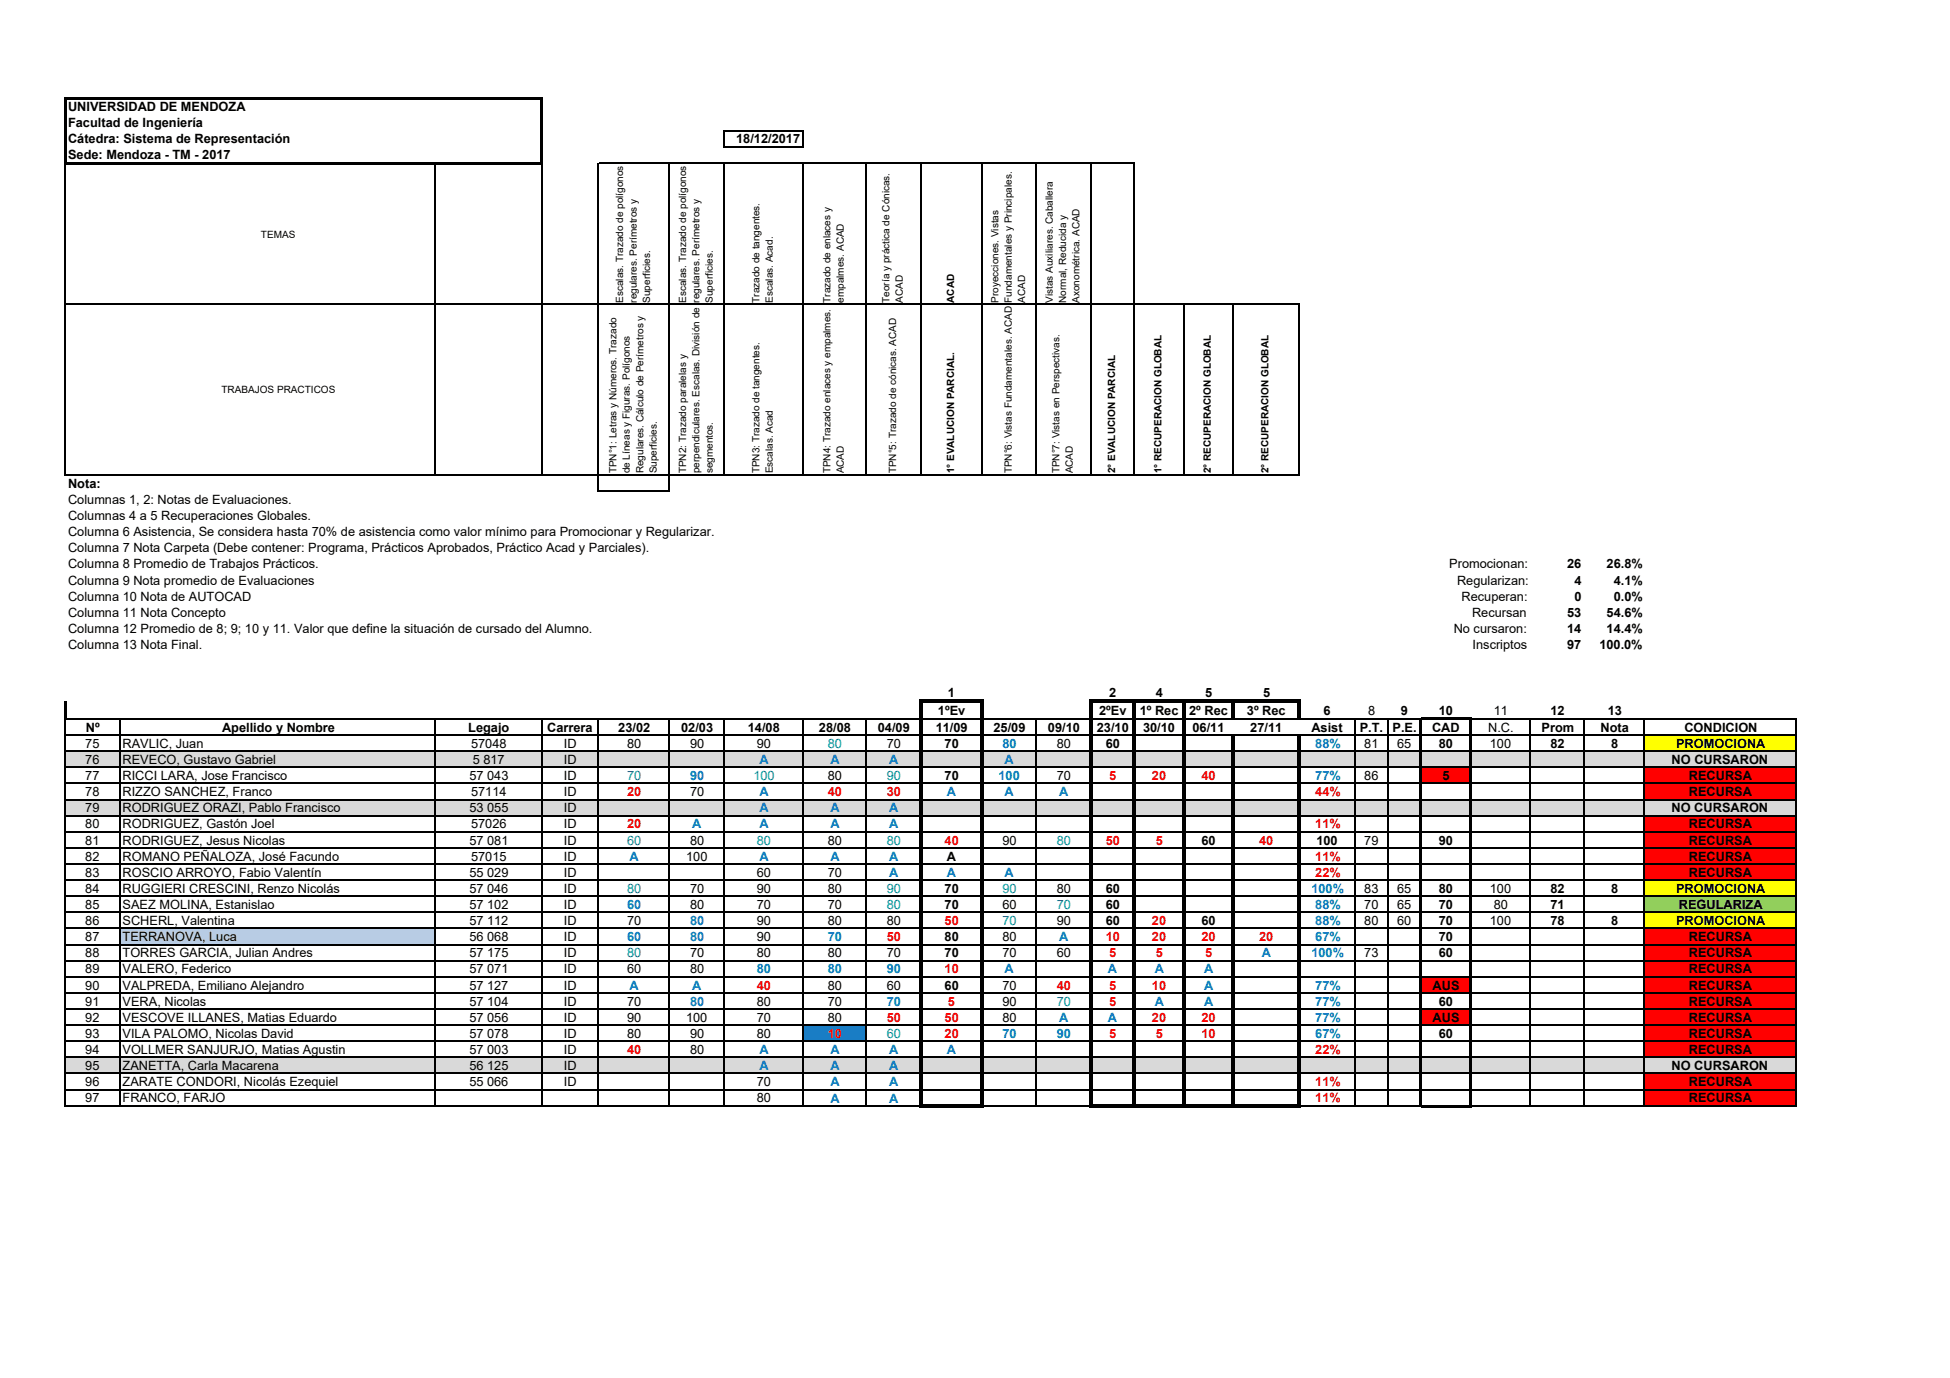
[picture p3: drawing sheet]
<svg xmlns="http://www.w3.org/2000/svg" width="297mm" height="210mm" viewBox="0 0 297 210" stroke-linecap="round" stroke-linejoin="round" font-family="sans-serif">
<defs><g id="words">
<g font-size="1.9">
<text x="10.4" y="16.9">UNIVERSIDAD DE MENDOZA</text>
<text x="10.4" y="19.4">Facultad de Ingeniería</text>
<text x="10.4" y="21.8">Cátedra: Sistema de Representación</text>
<text x="112.1" y="21.8">18/12/2017</text>
<text x="10.4" y="24.2">Sede: Mendoza - TM - 2017</text>
<text x="10.4" y="74.3">Nota:</text>
<text x="10.4" y="76.8">Columnas 1, 2: Notas de Evaluaciones.</text>
<text x="10.4" y="79.2">Columnas 4 a 5 Recuperaciones Globales.</text>
<text x="10.4" y="81.7">Columna 6 Asistencia, Se considera hasta 70% de asistencia como valor mínimo para Promocionar y Regularizar.</text>
<text x="10.4" y="84.2">Columna 7 Nota Carpeta (Debe contener: Programa, Prácticos Aprobados, Práctico Acad y Parciales).</text>
<text x="10.4" y="86.6">Columna 8 Promedio de Trabajos Prácticos.</text>
<text x="10.4" y="89.1">Columna 9 Nota promedio de Evaluaciones</text>
<text x="220.8" y="86.6">Promocionan:</text>
<text x="222" y="89.1">Regularizan:</text>
<text x="238.7" y="86.6">26</text>
<text x="239.8" y="89.1">4</text>
<text x="244.7" y="86.6">26.8%</text>
<text x="245.8" y="89.1">4.1%</text>
<text x="10.4" y="91.5">Columna 10 Nota de AUTOCAD</text>
<text x="10.4" y="94">Columna 11 Nota Concepto</text>
<text x="222.6" y="91.5">Recuperan:</text>
<text x="224.2" y="94">Recursan</text>
<text x="238.7" y="94">53</text>
<text x="239.8" y="91.5">0</text>
<text x="244.7" y="94">54.6%</text>
<text x="245.8" y="91.5">0.0%</text>
<text x="10.4" y="98.9">Columna 13 Nota Final.</text>
<text x="10.4" y="96.4">Columna 12 Promedio de 8; 9; 10 y 11. Valor que define la situación de cursado del Alumno.</text>
<text x="221.4" y="96.4">No cursaron:</text>
<text x="224.3" y="98.9">Inscriptos</text>
<text x="238.7" y="98.9">97</text>
<text x="238.7" y="96.4">14</text>
<text x="243.6" y="98.9">100.0%</text>
<text x="244.7" y="96.4">14.4%</text>
<text x="144.4" y="106.2">1</text>
<text x="168.9" y="106.2">2</text>
<text x="176.1" y="106.2">4</text>
<text x="183.6" y="106.2">5</text>
<text x="192.4" y="106.2">5</text>
<text x="13" y="114">75</text>
<text x="13.1" y="111.5">Nº</text>
<text x="18.7" y="114">RAVLIC, Juan</text>
<text x="33.8" y="111.5">Apellido y Nombre</text>
<text x="71.3" y="111.5">Legajo</text>
<text x="71.8" y="114">57048</text>
<text x="83.4" y="111.5">Carrera</text>
<text x="85.9" y="114">ID</text>
<text x="94.2" y="111.5">23/02</text>
<text x="95.5" y="114">80</text>
<text x="103.8" y="111.5">02/03</text>
<text x="105.1" y="114">90</text>
<text x="113.9" y="111.5">14/08</text>
<text x="115.3" y="114">90</text>
<text x="124.7" y="111.5">28/08</text>
<text x="133.7" y="111.5">04/09</text>
<text x="135.1" y="114">70</text>
<text x="142.5" y="111.5">11/09</text>
<text x="142.9" y="108.9">1ºEv</text>
<text x="143.9" y="114">70</text>
<text x="151.3" y="111.5">25/09</text>
<text x="159.6" y="111.5">09/10</text>
<text x="161" y="114">80</text>
<text x="167.1" y="111.5">23/10</text>
<text x="167.4" y="108.9">2ºEv</text>
<text x="168.4" y="114">60</text>
<text x="173.6" y="108.9">1º Rec</text>
<text x="174.1" y="111.5">30/10</text>
<text x="181.1" y="108.9">2º Rec</text>
<text x="181.6" y="111.5">06/11</text>
<text x="189.9" y="108.9">3º Rec</text>
<text x="190.5" y="111.5">27/11</text>
<text x="199.8" y="111.5">Asist</text>
<text x="201.6" y="108.9">6</text>
<text x="207.1" y="111.5">P.T.</text>
<text x="207.8" y="114">81</text>
<text x="208.4" y="108.9">8</text>
<text x="212.1" y="111.5">P.E.</text>
<text x="212.8" y="114">65</text>
<text x="213.4" y="108.9">9</text>
<text x="218.1" y="111.5">CAD</text>
<text x="219.2" y="108.9">10</text>
<text x="219.2" y="114">80</text>
<text x="226.7" y="111.5">N.C.</text>
<text x="226.9" y="114">100</text>
<text x="227.5" y="108.9">11</text>
<text x="234.8" y="111.5">Prom</text>
<text x="236.2" y="114">82</text>
<text x="236.2" y="108.9">12</text>
<text x="243.8" y="111.5">Nota</text>
<text x="244.9" y="108.9">13</text>
<text x="245.4" y="114">8</text>
<text x="255.3" y="114">PROMOCIONA</text>
<text x="256.6" y="111.5">CONDICION</text>
<text x="13" y="118.9">77</text>
<text x="13" y="116.4">76</text>
<text x="18.7" y="118.9">RICCI LARA, Jose Francisco</text>
<text x="18.7" y="116.4">REVECO, Gustavo Gabriel</text>
<text x="71.5" y="118.9">57 043</text>
<text x="72" y="116.4">5 817</text>
<text x="85.9" y="118.9">ID</text>
<text x="85.9" y="116.4">ID</text>
<text x="126.1" y="118.9">80</text>
<text x="143.9" y="118.9">70</text>
<text x="161" y="118.9">70</text>
<text x="207.8" y="118.9">86</text>
<text x="219.7" y="118.9">5</text>
<text x="254.6" y="116.4">NO CURSARON</text>
<text x="257.3" y="118.9">RECURSA</text>
<text x="13" y="121.3">78</text>
<text x="13" y="123.8">79</text>
<text x="18.7" y="121.3">RIZZO SANCHEZ, Franco</text>
<text x="18.7" y="123.8">RODRIGUEZ ORAZI, Pablo Francisco</text>
<text x="71.5" y="123.8">53 055</text>
<text x="71.8" y="121.3">57114</text>
<text x="85.9" y="123.8">ID</text>
<text x="85.9" y="121.3">ID</text>
<text x="105.1" y="121.3">70</text>
<text x="254.6" y="123.8">NO CURSARON</text>
<text x="257.3" y="121.3">RECURSA</text>
<text x="13" y="131.1">82</text>
<text x="13" y="126.2">80</text>
<text x="13" y="128.7">81</text>
<text x="18.7" y="131.1">ROMANO PEÑALOZA, José Facundo</text>
<text x="18.7" y="126.2">RODRIGUEZ, Gastón Joel</text>
<text x="18.7" y="128.7">RODRIGUEZ, Jesus Nicolas</text>
<text x="71.5" y="128.7">57 081</text>
<text x="71.7" y="131.1">57015</text>
<text x="71.8" y="126.2">57026</text>
<text x="85.9" y="128.7">ID</text>
<text x="85.9" y="131.1">ID</text>
<text x="85.9" y="126.2">ID</text>
<text x="104.5" y="131.1">100</text>
<text x="105.1" y="128.7">80</text>
<text x="126.1" y="128.7">80</text>
<text x="144.2" y="131.1">A</text>
<text x="152.7" y="128.7">90</text>
<text x="183" y="128.7">60</text>
<text x="200.5" y="128.7">100</text>
<text x="207.8" y="128.7">79</text>
<text x="219.2" y="128.7">90</text>
<text x="257.3" y="128.7">RECURSA</text>
<text x="257.3" y="131.1">RECURSA</text>
<text x="257.3" y="126.2">RECURSA</text>
<text x="13" y="133.6">83</text>
<text x="13" y="136.1">84</text>
<text x="18.7" y="133.6">ROSCIO ARROYO, Fabio Valentín</text>
<text x="18.7" y="136.1">RUGGIERI CRESCINI, Renzo Nicolás</text>
<text x="71.5" y="136.1">57 046</text>
<text x="71.5" y="133.6">55 029</text>
<text x="85.9" y="136.1">ID</text>
<text x="85.9" y="133.6">ID</text>
<text x="105.1" y="136.1">70</text>
<text x="115.3" y="133.6">60</text>
<text x="115.3" y="136.1">90</text>
<text x="126.1" y="133.6">70</text>
<text x="126.1" y="136.1">80</text>
<text x="143.9" y="136.1">70</text>
<text x="161" y="136.1">80</text>
<text x="168.4" y="136.1">60</text>
<text x="207.8" y="136.1">83</text>
<text x="212.8" y="136.1">65</text>
<text x="219.2" y="136.1">80</text>
<text x="226.9" y="136.1">100</text>
<text x="236.2" y="136.1">82</text>
<text x="245.4" y="136.1">8</text>
<text x="255.3" y="136.1">PROMOCIONA</text>
<text x="257.3" y="133.6">RECURSA</text>
<text x="13" y="141">86</text>
<text x="13" y="138.5">85</text>
<text x="13" y="143.4">87</text>
<text x="18.7" y="141">SCHERL, Valentina</text>
<text x="18.7" y="138.5">SAEZ MOLINA, Estanislao</text>
<text x="18.7" y="143.4">TERRANOVA, Luca</text>
<text x="71.5" y="141">57 112</text>
<text x="71.5" y="138.5">57 102</text>
<text x="71.5" y="143.4">56 068</text>
<text x="85.9" y="141">ID</text>
<text x="85.9" y="138.5">ID</text>
<text x="85.9" y="143.4">ID</text>
<text x="95.5" y="141">70</text>
<text x="105.1" y="138.5">80</text>
<text x="115.3" y="138.5">70</text>
<text x="115.3" y="141">90</text>
<text x="115.3" y="143.4">90</text>
<text x="126.1" y="138.5">70</text>
<text x="126.1" y="141">80</text>
<text x="135.1" y="141">80</text>
<text x="143.9" y="138.5">70</text>
<text x="143.9" y="143.4">80</text>
<text x="152.7" y="138.5">60</text>
<text x="152.7" y="143.4">80</text>
<text x="161" y="141">90</text>
<text x="168.4" y="138.5">60</text>
<text x="168.4" y="141">60</text>
<text x="183" y="141">60</text>
<text x="207.8" y="138.5">70</text>
<text x="207.8" y="141">80</text>
<text x="212.8" y="138.5">65</text>
<text x="212.8" y="141">60</text>
<text x="219.2" y="138.5">70</text>
<text x="219.2" y="143.4">70</text>
<text x="219.2" y="141">70</text>
<text x="226.9" y="141">100</text>
<text x="227.5" y="138.5">80</text>
<text x="236.2" y="138.5">71</text>
<text x="236.2" y="141">78</text>
<text x="245.4" y="141">8</text>
<text x="255.3" y="141">PROMOCIONA</text>
<text x="255.7" y="138.5">REGULARIZA</text>
<text x="257.3" y="143.4">RECURSA</text>
<text x="13" y="148.3">89</text>
<text x="13" y="145.9">88</text>
<text x="18.7" y="148.3">VALERO, Federico</text>
<text x="18.7" y="145.9">TORRES GARCIA, Julian Andres</text>
<text x="71.5" y="148.3">57 071</text>
<text x="71.5" y="145.9">57 175</text>
<text x="85.9" y="148.3">ID</text>
<text x="85.9" y="145.9">ID</text>
<text x="95.5" y="148.3">60</text>
<text x="105.1" y="148.3">80</text>
<text x="105.1" y="145.9">70</text>
<text x="115.3" y="145.9">80</text>
<text x="126.1" y="145.9">80</text>
<text x="135.1" y="145.9">70</text>
<text x="143.9" y="145.9">70</text>
<text x="152.7" y="145.9">70</text>
<text x="161" y="145.9">60</text>
<text x="207.8" y="145.9">73</text>
<text x="219.2" y="145.9">60</text>
<text x="257.3" y="145.9">RECURSA</text>
<text x="257.3" y="148.3">RECURSA</text>
<text x="13" y="153.2">91</text>
<text x="13" y="155.7">92</text>
<text x="13" y="150.8">90</text>
<text x="18.7" y="153.2">VERA, Nicolas</text>
<text x="18.7" y="155.7">VESCOVE ILLANES, Matias Eduardo</text>
<text x="18.7" y="150.8">VALPREDA, Emiliano Alejandro</text>
<text x="71.5" y="150.8">57 127</text>
<text x="71.5" y="155.7">57 056</text>
<text x="71.5" y="153.2">57 104</text>
<text x="85.9" y="150.8">ID</text>
<text x="85.9" y="155.7">ID</text>
<text x="85.9" y="153.2">ID</text>
<text x="95.5" y="155.7">90</text>
<text x="95.5" y="153.2">70</text>
<text x="104.5" y="155.7">100</text>
<text x="115.3" y="155.7">70</text>
<text x="115.3" y="153.2">80</text>
<text x="126.1" y="155.7">80</text>
<text x="126.1" y="153.2">70</text>
<text x="126.1" y="150.8">80</text>
<text x="135.1" y="150.8">60</text>
<text x="143.9" y="150.8">60</text>
<text x="152.7" y="150.8">70</text>
<text x="152.7" y="153.2">90</text>
<text x="152.7" y="155.7">80</text>
<text x="218.2" y="150.8">AUS</text>
<text x="218.2" y="155.7">AUS</text>
<text x="219.2" y="153.2">60</text>
<text x="257.3" y="150.8">RECURSA</text>
<text x="257.3" y="153.2">RECURSA</text>
<text x="257.3" y="155.7">RECURSA</text>
<text x="13" y="160.6">94</text>
<text x="13" y="158.2">93</text>
<text x="18.7" y="160.6">VOLLMER SANJURJO, Matias Agustin</text>
<text x="18.7" y="158.2">VILA PALOMO, Nicolas David</text>
<text x="71.5" y="160.6">57 003</text>
<text x="71.5" y="158.2">57 078</text>
<text x="85.9" y="160.6">ID</text>
<text x="85.9" y="158.2">ID</text>
<text x="95.5" y="158.2">80</text>
<text x="105.1" y="158.2">90</text>
<text x="105.1" y="160.6">80</text>
<text x="115.3" y="158.2">80</text>
<text x="219.2" y="158.2">60</text>
<text x="257.3" y="158.2">RECURSA</text>
<text x="257.3" y="160.6">RECURSA</text>
<text x="13" y="168">97</text>
<text x="13" y="165.5">96</text>
<text x="13" y="163.1">95</text>
<text x="18.7" y="165.5">ZARATE CONDORI, Nicolás Ezequiel</text>
<text x="18.7" y="163.1">ZANETTA, Carla Macarena</text>
<text x="18.7" y="167.9">FRANCO, FARJO</text>
<text x="71.5" y="165.5">55 066</text>
<text x="71.5" y="163.1">56 125</text>
<text x="85.9" y="165.5">ID</text>
<text x="85.9" y="163.1">ID</text>
<text x="115.3" y="165.5">70</text>
<text x="115.3" y="168">80</text>
<text x="254.6" y="163.1">NO CURSARON</text>
<text x="257.3" y="165.5">RECURSA</text>
<text x="257.3" y="167.9">RECURSA</text>
</g>
<g font-size="1.9" fill="#00b050">
<text x="126.1" y="114">80</text>
<text x="95.5" y="118.9">70</text>
<text x="114.8" y="118.9">100</text>
<text x="135.1" y="118.9">90</text>
<text x="95.5" y="128.7">60</text>
<text x="115.3" y="128.7">80</text>
<text x="135.1" y="128.7">80</text>
<text x="161" y="128.7">80</text>
<text x="95.5" y="136.1">80</text>
<text x="135.1" y="136.1">90</text>
<text x="152.7" y="136.1">90</text>
<text x="135.1" y="138.5">80</text>
<text x="152.7" y="141">70</text>
<text x="161" y="138.5">70</text>
<text x="95.5" y="145.9">80</text>
<text x="161" y="153.2">70</text>
<text x="135.1" y="158.2">60</text>
</g>
<g font-size="1.9" fill="#0070c0">
<text x="152.7" y="114">80</text>
<text x="200.4" y="114">88%</text>
<text x="105.1" y="118.9">90</text>
<text x="115.7" y="116.4">A</text>
<text x="126.5" y="116.4">A</text>
<text x="135.4" y="116.4">A</text>
<text x="152.1" y="118.9">100</text>
<text x="153" y="116.4">A</text>
<text x="200.4" y="118.9">77%</text>
<text x="115.7" y="121.3">A</text>
<text x="115.7" y="123.8">A</text>
<text x="126.5" y="123.8">A</text>
<text x="135.4" y="123.8">A</text>
<text x="144.2" y="121.3">A</text>
<text x="153" y="121.3">A</text>
<text x="161.3" y="121.3">A</text>
<text x="95.9" y="131.1">A</text>
<text x="105.4" y="126.2">A</text>
<text x="115.7" y="126.2">A</text>
<text x="115.7" y="131.1">A</text>
<text x="126.5" y="126.2">A</text>
<text x="126.5" y="131.1">A</text>
<text x="135.4" y="126.2">A</text>
<text x="135.4" y="131.1">A</text>
<text x="135.4" y="133.6">A</text>
<text x="144.2" y="133.6">A</text>
<text x="153" y="133.6">A</text>
<text x="199.8" y="136.1">100%</text>
<text x="95.5" y="138.5">60</text>
<text x="95.5" y="143.4">60</text>
<text x="105.1" y="141">80</text>
<text x="105.1" y="143.4">80</text>
<text x="126.1" y="143.4">70</text>
<text x="161.3" y="143.4">A</text>
<text x="200.4" y="138.5">88%</text>
<text x="200.4" y="143.4">67%</text>
<text x="200.4" y="141">88%</text>
<text x="115.3" y="148.3">80</text>
<text x="126.1" y="148.3">80</text>
<text x="135.1" y="148.3">90</text>
<text x="153" y="148.3">A</text>
<text x="168.8" y="148.3">A</text>
<text x="175.9" y="148.3">A</text>
<text x="183.4" y="148.3">A</text>
<text x="192.2" y="145.9">A</text>
<text x="199.8" y="145.9">100%</text>
<text x="95.9" y="150.8">A</text>
<text x="105.1" y="153.2">80</text>
<text x="105.4" y="150.8">A</text>
<text x="135.1" y="153.2">70</text>
<text x="161.3" y="155.7">A</text>
<text x="168.8" y="155.7">A</text>
<text x="175.9" y="153.2">A</text>
<text x="183.4" y="153.2">A</text>
<text x="183.4" y="150.8">A</text>
<text x="200.4" y="153.2">77%</text>
<text x="200.4" y="150.8">77%</text>
<text x="200.4" y="155.7">77%</text>
<text x="115.7" y="160.6">A</text>
<text x="126.5" y="160.6">A</text>
<text x="135.4" y="160.6">A</text>
<text x="144.2" y="160.6">A</text>
<text x="152.7" y="158.2">70</text>
<text x="161" y="158.2">90</text>
<text x="200.4" y="158.2">67%</text>
<text x="115.7" y="163.1">A</text>
<text x="126.5" y="165.5">A</text>
<text x="126.5" y="163.1">A</text>
<text x="135.4" y="165.5">A</text>
<text x="135.4" y="163.1">A</text>
<text x="126.5" y="168.1">A</text>
<text x="135.4" y="168.1">A</text>
</g>
<g font-size="1.9" fill="#f00">
<text x="168.9" y="118.9">5</text>
<text x="175.5" y="118.9">20</text>
<text x="183" y="118.9">40</text>
<text x="95.5" y="121.3">20</text>
<text x="126.1" y="121.3">40</text>
<text x="135.1" y="121.3">30</text>
<text x="200.4" y="121.3">44%</text>
<text x="95.5" y="126.2">20</text>
<text x="143.9" y="128.7">40</text>
<text x="168.4" y="128.7">50</text>
<text x="176.1" y="128.7">5</text>
<text x="191.8" y="128.7">40</text>
<text x="200.4" y="131.1">11%</text>
<text x="200.4" y="126.2">11%</text>
<text x="200.4" y="133.6">22%</text>
<text x="135.1" y="143.4">50</text>
<text x="143.9" y="141">50</text>
<text x="168.4" y="143.4">10</text>
<text x="175.5" y="143.4">20</text>
<text x="175.5" y="141">20</text>
<text x="183" y="143.4">20</text>
<text x="191.8" y="143.4">20</text>
<text x="143.9" y="148.3">10</text>
<text x="168.9" y="145.9">5</text>
<text x="176.1" y="145.9">5</text>
<text x="183.6" y="145.9">5</text>
<text x="115.3" y="150.8">40</text>
<text x="135.1" y="155.7">50</text>
<text x="143.9" y="155.7">50</text>
<text x="144.4" y="153.2">5</text>
<text x="161" y="150.8">40</text>
<text x="168.9" y="150.8">5</text>
<text x="168.9" y="153.2">5</text>
<text x="175.5" y="150.8">10</text>
<text x="175.5" y="155.7">20</text>
<text x="183" y="155.7">20</text>
<text x="95.5" y="160.6">40</text>
<text x="126.1" y="158.2">10</text>
<text x="143.9" y="158.2">20</text>
<text x="168.9" y="158.2">5</text>
<text x="176.1" y="158.2">5</text>
<text x="183" y="158.2">10</text>
<text x="200.4" y="160.6">22%</text>
<text x="200.4" y="167.9">11%</text>
<text x="200.4" y="165.5">11%</text>
</g>
<g font-size="1.5">
<text x="39.7" y="36.2">TEMAS</text>
<text x="95" y="46.1" transform="rotate(-90 95 46.1)">Escalas. Trazado de polígonos</text>
<text x="97" y="46.1" transform="rotate(-90 97 46.1)">regulares. Perímetros y</text>
<text x="99" y="46.1" transform="rotate(-90 99 46.1)">Superficies.</text>
<text x="104.5" y="46.1" transform="rotate(-90 104.5 46.1)">Escalas. Trazado de polígonos</text>
<text x="106.5" y="46.1" transform="rotate(-90 106.5 46.1)">regulares. Perímetros y</text>
<text x="108.6" y="46.1" transform="rotate(-90 108.6 46.1)">Superficies.</text>
<text x="115.7" y="46.1" transform="rotate(-90 115.7 46.1)">Trazado de tangentes.</text>
<text x="117.7" y="46.1" transform="rotate(-90 117.7 46.1)">Escalas. Acad.</text>
<text x="126.5" y="46.1" transform="rotate(-90 126.5 46.1)">Trazado de enlaces y</text>
<text x="128.6" y="46.1" transform="rotate(-90 128.6 46.1)">empalmes. ACAD</text>
<text x="135.5" y="46.1" transform="rotate(-90 135.5 46.1)">Teoría y práctica de Cónicas.</text>
<text x="137.5" y="46.1" transform="rotate(-90 137.5 46.1)">ACAD</text>
<text x="145.3" y="46.1" transform="rotate(-90 145.3 46.1)">ACAD</text>
<text x="152.1" y="46.1" transform="rotate(-90 152.1 46.1)">Proyecciones. Vistas</text>
<text x="154.1" y="46.1" transform="rotate(-90 154.1 46.1)">Fundamentales y Principales.</text>
<text x="156.2" y="46.1" transform="rotate(-90 156.2 46.1)">ACAD</text>
<text x="160.4" y="46.1" transform="rotate(-90 160.4 46.1)">Vistas Auxiliares. Caballera</text>
<text x="162.4" y="46.1" transform="rotate(-90 162.4 46.1)">Normal, Reducida y</text>
<text x="164.5" y="46.1" transform="rotate(-90 164.5 46.1)">Axonométrica. ACAD</text>
<text x="33.7" y="59.9">TRABAJOS PRACTICOS</text>
<text x="93.9" y="72.1" transform="rotate(-90 93.9 72.1)">TPN°1: Letras y Números. Trazado</text>
<text x="96" y="72.1" transform="rotate(-90 96 72.1)">de Líneas y Figuras. Polígonos</text>
<text x="98" y="72.1" transform="rotate(-90 98 72.1)">Regulares. Cálculo de Perímetros y</text>
<text x="100" y="72.1" transform="rotate(-90 100 72.1)">Superficies.</text>
<text x="104.5" y="72.1" transform="rotate(-90 104.5 72.1)">TPN2: Trazado paralelas y</text>
<text x="106.5" y="72.1" transform="rotate(-90 106.5 72.1)">perpendiculares. Escalas. División de</text>
<text x="108.6" y="72.1" transform="rotate(-90 108.6 72.1)">segmentos.</text>
<text x="115.7" y="72.1" transform="rotate(-90 115.7 72.1)">TPN3: Trazado de tangentes.</text>
<text x="117.7" y="72.1" transform="rotate(-90 117.7 72.1)">Escalas. Acad</text>
<text x="126.5" y="72.1" transform="rotate(-90 126.5 72.1)">TPN4: Trazado enlaces y empalmes.</text>
<text x="128.6" y="72.1" transform="rotate(-90 128.6 72.1)">ACAD</text>
<text x="136.5" y="72.1" transform="rotate(-90 136.5 72.1)">TPN°5: Trazado de cónicas. ACAD</text>
<text x="145.3" y="72.1" transform="rotate(-90 145.3 72.1)">1° EVALUCION PARCIAL.</text>
<text x="154.1" y="72.1" transform="rotate(-90 154.1 72.1)">TPN°6: Vistas Fundamentales. ACAD</text>
<text x="161.4" y="72.1" transform="rotate(-90 161.4 72.1)">TPN°7: Vistas en Perspectivas.</text>
<text x="163.4" y="72.1" transform="rotate(-90 163.4 72.1)">ACAD</text>
<text x="169.9" y="72.1" transform="rotate(-90 169.9 72.1)">2° EVALUCION PARCIAL</text>
<text x="176.9" y="72.1" transform="rotate(-90 176.9 72.1)">1° RECUPERACION GLOBAL</text>
<text x="184.4" y="72.1" transform="rotate(-90 184.4 72.1)">2° RECUPERACION GLOBAL</text>
<text x="193.2" y="72.1" transform="rotate(-90 193.2 72.1)">2° RECUPERACION GLOBAL</text>
</g>
</g></defs>
<path d="M9.9 14.8v10.3M10.1 15h72.6M82.5 15.2v9.9M10.1 24.9h72.6M9.9 106.8v2.8M216.4 109.4v2.7M216.5 109.6h7.7M224.1 109.7v2.4" fill="none" stroke="#000" stroke-width=".34"/>
<g fill="none" stroke="#000" stroke-width=".17">
<path d="M110.3 19.8v2.6M110.4 19.9h12.1M122.4 20v2.4M9.9 25.1v47.4M66.3 25.1v47.4M82.5 25.1v47.4M91.1 24.8v50.1M91.2 24.9h81.6M102 25v49.9M110.3 25v47.5M110.4 22.4h12.1M122.4 25v47.5"/>
<path d="M131.9 25v47.5M140.2 25v47.5M149.6 25v47.5M157.9 25v47.5M166.2 25v47.5M172.8 25v47.5M10 46.4h188M180.3 46.5v26M187.8 46.5v26M197.9 46.5v26M10 72.4h188M91.2 74.8h10.9"/>
<path d="M9.9 109.6v2.5M10 112h130M10.1 109.6h129.9M18.2 109.6v2.5M66.3 109.6v2.5M82.5 109.6v2.5M91.1 109.6v2.5M102 109.6v2.5M110.3 109.6v2.5M122.4 109.6v2.5M131.9 109.6v2.5M140.5 109.6h8.8"/>
<path d="M140.5 112h8.8M149.8 109.6h16.1M149.8 112h16.1M157.9 109.6v2.5M166.4 109.6h6.1M166.4 112h6.1M173 109.6h7M173 112h7M180.5 109.6h7.1M180.5 112h35.7M188.1 109.6h9.6M198.2 109.6h18"/>
<path d="M206.4 109.6v2.5M211.4 109.6v2.5M216.5 112h7.4M224.2 109.6h49.5M224.2 112h49.5M233 109.6v2.5M241.3 109.6v2.5M250.5 109.6v2.5M273.6 109.6v2.5"/>
</g>
<path d="M140 106.6h.5v5.5h-.5zM140.5 106.6h9.3v.5h-9.3zM149.3 107.1h.5v5h-.5zM165.9 106.6h.5v5.5h-.5zM166.4 106.6h31.8v.5h-31.8zM172.5 107.1h.5v5h-.5zM180 107.1h.5v5h-.5zM187.6 107.1h.5v2.5h-.5zM197.7 107.1h.5v2.5h-.5z" fill="#000"/>
<path d="M250.5 112.1h23.2v2.5h-23.2z" fill="#ff0"/>
<path d="M10 114.5h263.7v2.5h-263.7z" fill="#d9d9d9"/>
<g fill="#f00">
<path d="M216.4 116.9h7.8v2.6h-7.8z"/>
<path d="M250.5 116.9h23.2v2.6h-23.2z"/>
<path d="M250.5 119.4h23.2v2.5h-23.2z"/>
</g>
<path d="M10 121.8h263.7v2.6h-263.7z" fill="#d9d9d9"/>
<g fill="#f00">
<path d="M250.5 124.3h23.2v2.5h-23.2z"/>
<path d="M250.5 126.7h23.2v2.6h-23.2z"/>
<path d="M250.5 129.2h23.2v2.5h-23.2z"/>
<path d="M250.5 131.7h23.2v2.5h-23.2z"/>
</g>
<path d="M250.5 134.1h23.2v2.6h-23.2z" fill="#ff0"/>
<path d="M250.5 136.6h23.2v2.5h-23.2z" fill="#92d050"/>
<path d="M250.5 139h23.2v2.6h-23.2z" fill="#ff0"/>
<path d="M18.2 141.5h48.2v2.5h-48.2z" fill="#b8cce4"/>
<g fill="#f00">
<path d="M250.5 141.5h23.2v2.5h-23.2z"/>
<path d="M250.5 143.9h23.2v2.6h-23.2z"/>
<path d="M250.5 146.4h23.2v2.5h-23.2z"/>
<path d="M216.4 148.8h7.8v2.6h-7.8z"/>
<path d="M250.5 148.8h23.2v2.6h-23.2z"/>
<path d="M250.5 151.3h23.2v2.5h-23.2z"/>
<path d="M216.4 153.8h7.8v2.5h-7.8z"/>
<path d="M250.5 153.8h23.2v2.5h-23.2z"/>
</g>
<path d="M122.4 156.2h9.6v2.5h-9.6z" fill="#00b0f0"/>
<g fill="#f00">
<path d="M250.5 156.2h23.2v2.5h-23.2z"/>
<path d="M250.5 158.7h23.2v2.5h-23.2z"/>
</g>
<path d="M10 161.1h263.7v2.6h-263.7z" fill="#d9d9d9"/>
<g fill="#f00">
<path d="M250.5 163.6h23.2v2.5h-23.2z"/>
<path d="M250.5 166h23.2v2.7h-23.2z"/>
</g>
<g fill="none" stroke="#000" stroke-width=".17">
<path d="M9.9 111.9v56.8M10 112h130M10 114.5h130M10 116.9h130M10 119.4h130M18.2 112.1v56.6M66.3 112.1v56.6M82.5 112.1v56.6M91.1 112.1v56.6M102 112.1v56.6M110.3 112.1v56.6M122.4 112.1v56.6"/>
<path d="M131.9 112.1v56.6M140.5 112h8.8M140.5 114.5h8.8M140.5 116.9h8.8M140.5 119.4h8.8M149.8 112h16.1M149.8 114.5h16.1M149.8 116.9h16.1M149.8 119.4h16.1M157.9 112.1v56.6M166.4 112h6.1M166.4 114.5h6.1"/>
<path d="M166.4 116.9h6.1M166.4 119.4h6.1M173 112h7M173 114.5h7M173 116.9h7M173 119.4h7M180.5 112h7.1M180.5 114.5h7.1M180.5 116.9h7.1M180.5 119.4h7.1M188.1 112h9.6M188.1 114.5h9.6"/>
<path d="M188.1 116.9h9.6M188.1 119.4h9.6M198.2 112h18M198.2 114.5h18M198.2 116.9h18M198.2 119.4h18M206.4 112.1v56.6M211.4 112.1v56.6M216.5 112h7.4M216.5 114.5h7.4M216.5 116.9h7.4M216.5 119.4h7.4"/>
<path d="M224.2 112h49.5M224.2 114.5h49.5M224.2 116.9h49.5M224.2 119.4h49.5M233 112.1v56.6M241.3 112.1v56.6M250.5 112.1v56.6M273.6 112.1v56.6M10 121.8h130M10 124.3h130M10 126.7h130M10 129.2h130"/>
<path d="M10 131.7h130M10 134.1h130M10 136.6h130M10 139h130M140.5 121.8h8.8M140.5 124.3h8.8M140.5 126.7h8.8M140.5 129.2h8.8M140.5 131.7h8.8M140.5 134.1h8.8M140.5 136.6h8.8M140.5 139h8.8"/>
<path d="M149.8 121.8h16.1M149.8 124.3h16.1M149.8 126.7h16.1M149.8 129.2h16.1M149.8 131.7h16.1M149.8 134.1h16.1M149.8 136.6h16.1M149.8 139h16.1M166.4 121.8h6.1M166.4 124.3h6.1M166.4 126.7h6.1M166.4 129.2h6.1"/>
<path d="M166.4 131.7h6.1M166.4 134.1h6.1M166.4 136.6h6.1M166.4 139h6.1M173 121.8h7M173 124.3h7M173 126.7h7M173 129.2h7M173 131.7h7M173 134.1h7M173 136.6h7M173 139h7"/>
<path d="M180.5 121.8h7.1M180.5 124.3h7.1M180.5 126.7h7.1M180.5 129.2h7.1M180.5 131.7h7.1M180.5 134.1h7.1M180.5 136.6h7.1M180.5 139h7.1M188.1 121.8h9.6M188.1 124.3h9.6M188.1 126.7h9.6M188.1 129.2h9.6"/>
<path d="M188.1 131.7h9.6M188.1 134.1h9.6M188.1 136.6h9.6M188.1 139h9.6M198.2 121.8h18M198.2 124.3h18M198.2 126.7h18M198.2 129.2h18M198.2 131.7h18M198.2 134.1h18M198.2 136.6h18M198.2 139h18"/>
<path d="M216.5 121.8h7.4M216.5 124.3h7.4M216.5 126.7h7.4M216.5 129.2h7.4M216.5 131.7h7.4M216.5 134.1h7.4M216.5 136.6h7.4M216.5 139h7.4M224.2 121.8h49.5M224.2 124.3h49.5M224.2 126.7h49.5M224.2 129.2h49.5"/>
<path d="M224.2 131.7h49.5M224.2 134.1h49.5M224.2 136.6h49.5M224.2 139h49.5M10 141.5h130M10 143.9h130M10 146.4h130M10 148.8h130M10 151.3h130M10 153.8h130M10 156.2h130M10 158.7h130"/>
<path d="M140.5 141.5h8.8M140.5 143.9h8.8M140.5 146.4h8.8M140.5 148.8h8.8M140.5 151.3h8.8M140.5 153.8h8.8M140.5 156.2h8.8M140.5 158.7h8.8M149.8 141.5h16.1M149.8 143.9h16.1M149.8 146.4h16.1M149.8 148.8h16.1"/>
<path d="M149.8 151.3h16.1M149.8 153.8h16.1M149.8 156.2h16.1M149.8 158.7h16.1M166.4 141.5h6.1M166.4 143.9h6.1M166.4 146.4h6.1M166.4 148.8h6.1M166.4 151.3h6.1M166.4 153.8h6.1M166.4 156.2h6.1M166.4 158.7h6.1"/>
<path d="M173 141.5h7M173 143.9h7M173 146.4h7M173 148.8h7M173 151.3h7M173 153.8h7M173 156.2h7M173 158.7h7M180.5 141.5h7.1M180.5 143.9h7.1M180.5 146.4h7.1M180.5 148.8h7.1"/>
<path d="M180.5 151.3h7.1M180.5 153.8h7.1M180.5 156.2h7.1M180.5 158.7h7.1M188.1 141.5h9.6M188.1 143.9h9.6M188.1 146.4h9.6M188.1 148.8h9.6M188.1 151.3h9.6M188.1 153.8h9.6M188.1 156.2h9.6M188.1 158.7h9.6"/>
<path d="M198.2 141.5h18M198.2 143.9h18M198.2 146.4h18M198.2 148.8h18M198.2 151.3h18M198.2 153.8h18M198.2 156.2h18M198.2 158.7h18M216.5 141.5h7.4M216.5 143.9h7.4M216.5 146.4h7.4M216.5 148.8h7.4"/>
<path d="M216.5 151.3h7.4M216.5 153.8h7.4M216.5 156.2h7.4M216.5 158.7h7.4M224.2 141.5h49.5M224.2 143.9h49.5M224.2 146.4h49.5M224.2 148.8h49.5M224.2 151.3h49.5M224.2 153.8h49.5M224.2 156.2h49.5M224.2 158.7h49.5"/>
<path d="M10 161.1h130M10 163.6h130M10 166h130M10 168.6h130M140.5 161.1h8.8M140.5 163.6h8.8M140.5 166h8.8M149.8 161.1h16.1M149.8 163.6h16.1M149.8 166h16.1M149.8 168.6h16.1M166.4 161.1h6.1"/>
<path d="M166.4 163.6h6.1M166.4 166h6.1M173 161.1h7M173 163.6h7M173 166h7M180.5 161.1h7.1M180.5 163.6h7.1M180.5 166h7.1M188.1 161.1h9.6M188.1 163.6h9.6M188.1 166h9.6M198.2 161.1h18"/>
<path d="M198.2 163.6h18M198.2 166h18M198.2 168.6h18M216.5 161.1h7.4M216.5 163.6h7.4M216.5 166h7.4M224.2 161.1h49.5M224.2 163.6h49.5M224.2 166h49.5M224.2 168.6h49.5"/>
</g>
<path d="M140 111.9h.5v56.9h-.5zM149.3 111.9h.5v56.9h-.5zM165.9 111.9h.5v56.9h-.5zM172.5 111.9h.5v56.9h-.5zM180 111.9h.5v56.9h-.5zM187.6 111.9h.5v56.9h-.5zM197.7 111.9h.5v56.9h-.5zM140.5 168.3h9.3v.5h-9.3zM166.4 168.3h31.8v.5h-31.8z" fill="#000"/>
<path d="M216.4 111.9v56.8M224.1 111.9v56.8M216.5 168.6h7.7" fill="none" stroke="#000" stroke-width=".34"/>
<use href="#words"/>
</svg>
